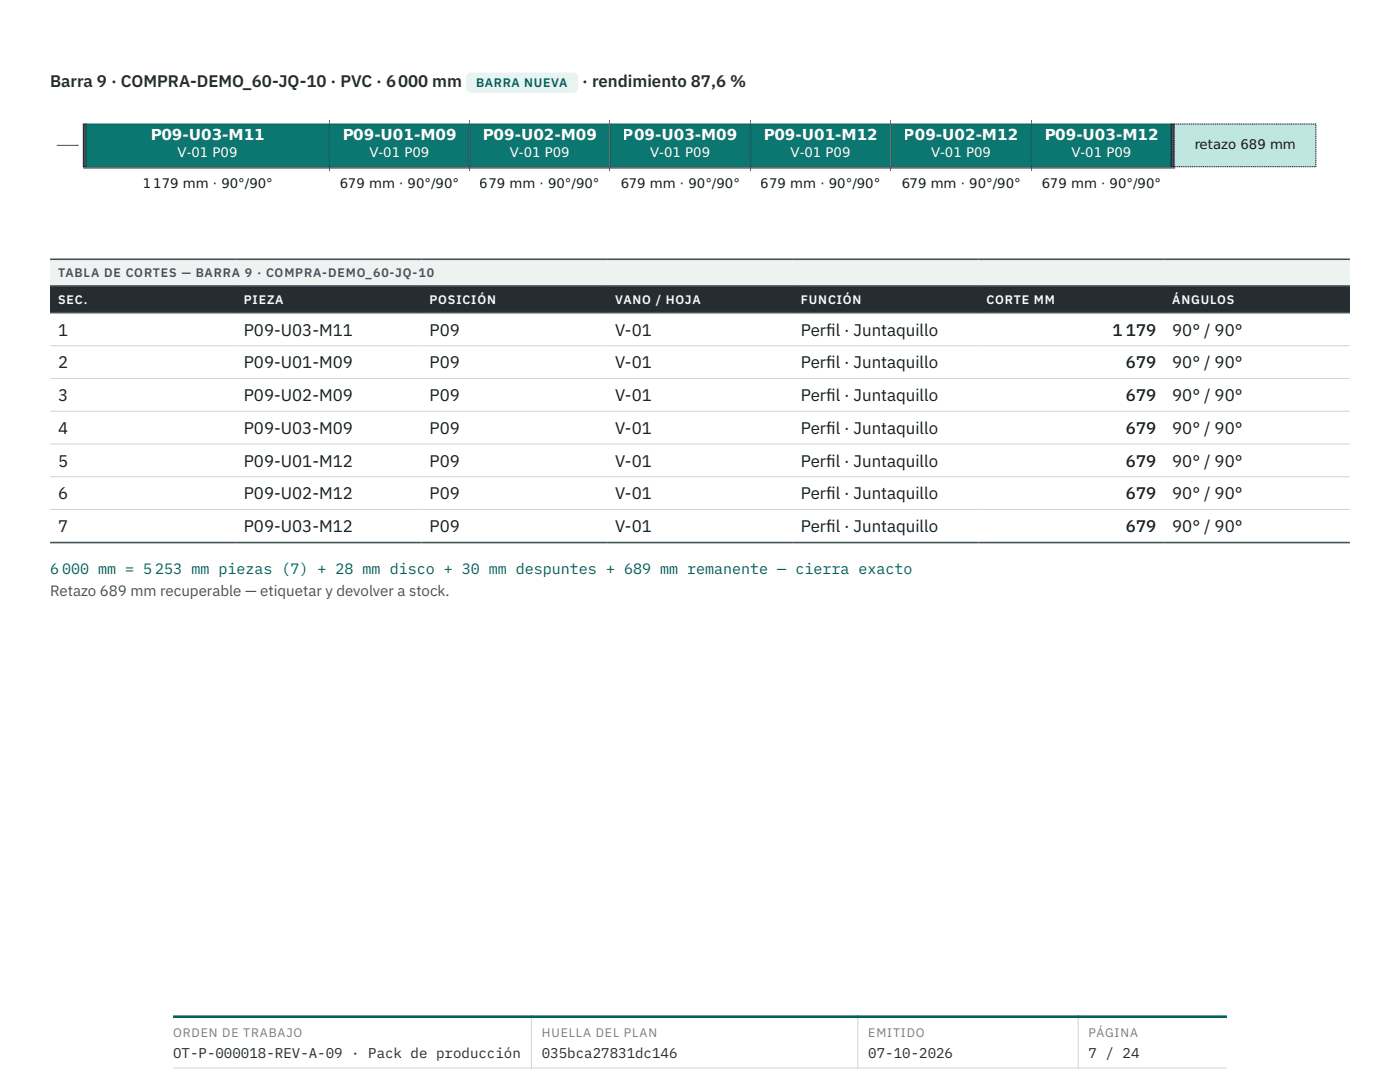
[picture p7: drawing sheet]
<svg xmlns="http://www.w3.org/2000/svg" width="279mm" height="216mm" viewBox="0 0 279 216" stroke-linecap="round" stroke-linejoin="round" font-family="sans-serif">
<defs><g id="words">
<g font-size="3.4" fill="#252d31">
<text x="10" y="17.4">Barra 9 · COMPRA-DEMO_60-JQ-10 · PVC · 6 000 mm</text>
<text x="116.2" y="17.4">· rendimiento 87,6 %</text>
</g>
<g font-size="3.4" fill="#161c1f">
<text x="11.6" y="67">1</text>
<text x="48.7" y="67">P09-U03-M11</text>
<text x="85.7" y="67">P09</text>
<text x="122.8" y="67">V-01</text>
<text x="159.8" y="67">Perf</text>
<text x="164.9" y="67">il · Juntaquillo</text>
<text x="222" y="67">1 179</text>
<text x="233.9" y="67">90° / 90°</text>
<text x="11.6" y="73.5">2</text>
<text x="48.7" y="73.5">P09-U01-M09</text>
<text x="85.7" y="73.5">P09</text>
<text x="122.8" y="73.5">V-01</text>
<text x="159.8" y="73.5">Perf</text>
<text x="164.9" y="73.5">il · Juntaquillo</text>
<text x="224.7" y="73.5">679</text>
<text x="233.9" y="73.5">90° / 90°</text>
<text x="11.6" y="80">3</text>
<text x="48.7" y="80">P09-U02-M09</text>
<text x="85.7" y="80">P09</text>
<text x="122.8" y="80">V-01</text>
<text x="159.8" y="80">Perf</text>
<text x="164.9" y="80">il · Juntaquillo</text>
<text x="224.7" y="80">679</text>
<text x="233.9" y="80">90° / 90°</text>
<text x="11.6" y="86.6">4</text>
<text x="48.7" y="86.6">P09-U03-M09</text>
<text x="85.7" y="86.6">P09</text>
<text x="122.8" y="86.6">V-01</text>
<text x="159.8" y="86.6">Perf</text>
<text x="164.9" y="86.6">il · Juntaquillo</text>
<text x="224.7" y="86.6">679</text>
<text x="233.9" y="86.6">90° / 90°</text>
<text x="11.6" y="93.1">5</text>
<text x="48.7" y="93.1">P09-U01-M12</text>
<text x="85.7" y="93.1">P09</text>
<text x="122.8" y="93.1">V-01</text>
<text x="159.8" y="93.1">Perf</text>
<text x="164.9" y="93.1">il · Juntaquillo</text>
<text x="224.7" y="93.1">679</text>
<text x="233.9" y="93.1">90° / 90°</text>
<text x="11.6" y="99.6">6</text>
<text x="48.7" y="99.6">P09-U02-M12</text>
<text x="85.7" y="99.6">P09</text>
<text x="122.8" y="99.6">V-01</text>
<text x="159.8" y="99.6">Perf</text>
<text x="164.9" y="99.6">il · Juntaquillo</text>
<text x="224.7" y="99.6">679</text>
<text x="233.9" y="99.6">90° / 90°</text>
<text x="11.6" y="106.2">7</text>
<text x="48.7" y="106.2">P09-U03-M12</text>
<text x="85.7" y="106.2">P09</text>
<text x="122.8" y="106.2">V-01</text>
<text x="159.8" y="106.2">Perf</text>
<text x="164.9" y="106.2">il · Juntaquillo</text>
<text x="224.7" y="106.2">679</text>
<text x="233.9" y="106.2">90° / 90°</text>
</g>
<g font-size="3" fill="#fcfdfc">
<text x="30" y="28">P09-U03-M11</text>
<text x="68.3" y="28">P09-U01-M09</text>
<text x="96.3" y="28">P09-U02-M09</text>
<text x="124.3" y="28">P09-U03-M09</text>
<text x="152.3" y="28">P09-U01-M12</text>
<text x="180.4" y="28">P09-U02-M12</text>
<text x="208.4" y="28">P09-U03-M12</text>
</g>
<text font-size="3" fill="#075f5a" x="10" y="114.5">6 000 mm = 5 253 mm piezas (7) + 28 mm disco + 30 mm despuntes + 689 mm remanente — cierra exacto</text>
<text font-size="3" fill="#465158" x="10" y="119">Retazo 689 mm recuperable — etiquetar y devolver a stock.</text>
<g font-size="2.8" fill="#252d31">
<text x="34.5" y="211">OT-P-000018-REV-A-09 · Pack de producción</text>
<text x="108.1" y="211">035bca27831dc146</text>
<text x="173.3" y="211">07-10-2026</text>
<text x="217.3" y="211">7 / 24</text>
</g>
<g font-size="2.7" fill="#161c1f">
<text x="238.3" y="29.8">retazo 689 mm</text>
<text x="28.4" y="37.5">1</text>
<text x="30.6" y="37.5">179 mm · 90°/90°</text>
<text x="67.8" y="37.5">679 mm · 90°/90°</text>
<text x="95.8" y="37.5">679 mm · 90°/90°</text>
<text x="123.8" y="37.5">679 mm · 90°/90°</text>
<text x="151.8" y="37.5">679 mm · 90°/90°</text>
<text x="179.8" y="37.5">679 mm · 90°/90°</text>
<text x="207.9" y="37.5">679 mm · 90°/90°</text>
</g>
<g font-size="2.7" fill="#fcfdfc">
<text x="35.4" y="31.4">V-01 P09</text>
<text x="73.7" y="31.4">V-01 P09</text>
<text x="101.7" y="31.4">V-01 P09</text>
<text x="129.8" y="31.4">V-01 P09</text>
<text x="157.8" y="31.4">V-01 P09</text>
<text x="185.8" y="31.4">V-01 P09</text>
<text x="213.8" y="31.4">V-01 P09</text>
</g>
<text font-size="2.5" fill="#075f5a" x="95" y="17.4">BARRA NUEVA</text>
<text font-size="2.5" fill="#465158" x="11.6" y="55.3">TABLA DE CORTES — BARRA 9 · COMPRA-DEMO_60-JQ-10</text>
<g font-size="2.5" fill="#fcfdfc">
<text x="11.6" y="60.7">SEC.</text>
<text x="48.7" y="60.7">PIEZA</text>
<text x="85.7" y="60.7">POSICIÓN</text>
<text x="122.8" y="60.7">VANO / HOJA</text>
<text x="159.8" y="60.7">FUNCIÓN</text>
<text x="196.9" y="60.7">CORTE MM</text>
<text x="233.9" y="60.7">ÁNGULOS</text>
</g>
<g font-size="2.5" fill="#727d82">
<text x="34.5" y="206.9">ORDEN DE TRABAJO</text>
<text x="108.1" y="206.9">HUELLA DEL PLAN</text>
<text x="173.3" y="206.9">EMITIDO</text>
<text x="217.3" y="206.9">PÁGINA</text>
</g>
</g></defs>
<path d="M10 51.7h259.4v5.4h-259.4z" fill="#eef3f2"/>
<g fill="#252d31">
<path d="M10 57.1h37.1v5.3h-37.1z"/>
<path d="M47.1 57.1h37v5.3h-37z"/>
<path d="M84.1 57.1h37.1v5.3h-37.1z"/>
<path d="M121.2 57.1h37v5.3h-37z"/>
<path d="M158.2 57.1h37.1v5.3h-37.1z"/>
<path d="M195.3 57.1h37v5.3h-37z"/>
<path d="M232.3 57.1h37.1v5.3h-37.1z"/>
</g>
<path d="M10 69h259.4M10 75.5h259.4M10 82.1h259.4M10 88.6h259.4M10 95.1h259.4M10 101.7h259.4" fill="none" stroke="#cdd5d6" stroke-width=".2"/>
<path d="M10 51.7h259.4M10 57.1h259.4M10 62.4h259.4M10 108.3h259.4" fill="none" stroke="#465158" stroke-width=".32"/>
<path d="M93 14.5h22.4v4h-22.4z" fill="#e6f4f2"/>
<path d="M16.6 24.7h.6v8.6h-.6z" fill="#465158" stroke="#161c1f" stroke-width=".2"/>
<path d="M11.3 29h4.3z" fill="#000" stroke="#465158" stroke-width=".2"/>
<path d="M15.3 28.8l.4 .2-.4 .2z" fill="#465158"/>
<path d="M17.2 24.7h48.4v8.6h-48.4z" fill="#0b7770" stroke="#075f5a" stroke-width=".2"/>
<path d="M65.7 24v10" fill="none" stroke="#e56a32" stroke-width=".2"/>
<path d="M65.8 24.7h27.8v8.6h-27.8z" fill="#0b7770" stroke="#075f5a" stroke-width=".2"/>
<path d="M93.7 24v10" fill="none" stroke="#e56a32" stroke-width=".2"/>
<path d="M93.8 24.7h27.8v8.6h-27.8z" fill="#0b7770" stroke="#075f5a" stroke-width=".2"/>
<path d="M121.7 24v10" fill="none" stroke="#e56a32" stroke-width=".2"/>
<path d="M121.8 24.7h27.9v8.6h-27.9z" fill="#0b7770" stroke="#075f5a" stroke-width=".2"/>
<path d="M149.8 24v10" fill="none" stroke="#e56a32" stroke-width=".2"/>
<path d="M149.8 24.7h27.9v8.6h-27.9z" fill="#0b7770" stroke="#075f5a" stroke-width=".2"/>
<path d="M177.8 24v10" fill="none" stroke="#e56a32" stroke-width=".2"/>
<path d="M177.9 24.7h27.8v8.6h-27.8z" fill="#0b7770" stroke="#075f5a" stroke-width=".2"/>
<path d="M205.8 24v10" fill="none" stroke="#e56a32" stroke-width=".2"/>
<path d="M205.9 24.7h27.8v8.6h-27.8z" fill="#0b7770" stroke="#075f5a" stroke-width=".2"/>
<path d="M233.7 24.7h.6v8.6h-.6z" fill="#465158" stroke="#161c1f" stroke-width=".2"/>
<path d="M234.3 24.7h28.3v8.6h-28.3z" fill="#bfe6e0" stroke="#161c1f" stroke-width=".2" stroke-dasharray=".2 .1" stroke-linecap="butt"/>
<path d="M16.6 33.5h217.9z" fill="#000" stroke="#161c1f" stroke-width=".2"/>
<path d="M34.5 213.1h210.4M106 202.6v10.6M171.2 202.6v10.6M215.2 202.6v10.6" fill="none" stroke="#cdd5d6" stroke-width=".2"/>
<path d="M34.5 202.9h210.4" fill="none" stroke="#075f5a" stroke-width=".53"/>
<use href="#words"/>
</svg>
